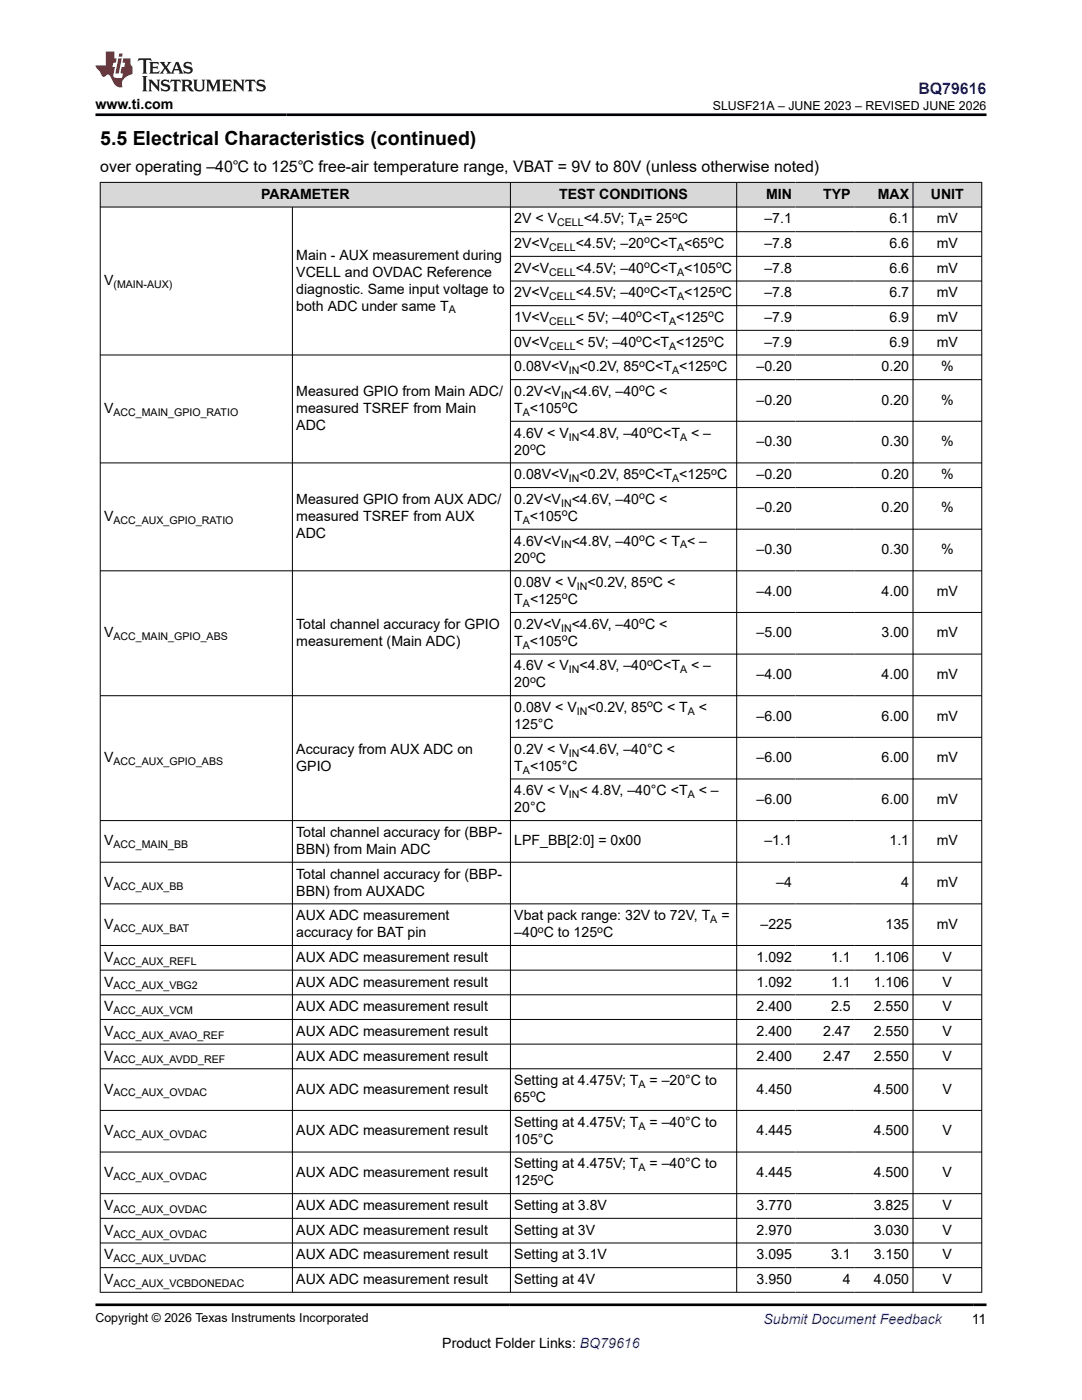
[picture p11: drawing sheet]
<svg xmlns="http://www.w3.org/2000/svg" width="216mm" height="279mm" viewBox="0 0 216 279" stroke-linecap="round" stroke-linejoin="round" font-family="sans-serif">
<defs><g id="words">
<text font-size="3.9" x="20" y="28.8">5.5 Electrical Characteristics (continued)</text>
<text font-size="3.2" fill="#00f" x="183.3" y="18.7">BQ79616</text>
<text font-size="3.2" x="20" y="34.3">over operating –40℃ to 125℃ free-air temperature range, VBAT = 9V to 80V (unless otherwise noted)</text>
<g font-size="2.8">
<text x="19" y="21.8">www.ti.com</text>
<text x="52.1" y="39.7">PARAMETER</text>
<text x="111.6" y="39.7">TEST CONDITIONS</text>
<text x="152.8" y="39.7">MIN</text>
<text x="164.3" y="39.7">TYP</text>
<text x="175.1" y="39.7">MAX</text>
<text x="185.7" y="39.7">UNIT</text>
<text x="102.6" y="44.6">2V &lt; V</text>
<text x="116.5" y="44.6">&lt;4.5V; T = 25 C</text>
<text x="152.5" y="44.6">–7.1</text>
<text x="177.5" y="44.6">6.1</text>
<text x="186.9" y="44.6">mV</text>
<text x="59.1" y="51.8">Main - AUX measurement during</text>
<text x="102.6" y="49.5">2V&lt;V</text>
<text x="114.9" y="49.5">&lt;4.5V; –20 C&lt;T &lt;65 C</text>
<text x="152.5" y="49.5">–7.8</text>
<text x="177.5" y="49.5">6.6</text>
<text x="186.9" y="49.5">mV</text>
<text x="20.8" y="56.9">V</text>
<text x="59.1" y="55.2">VCELL and OVDAC Reference</text>
<text x="59.1" y="58.6">diagnostic. Same input voltage to</text>
<text x="102.6" y="54.4">2V&lt;V</text>
<text x="102.6" y="59.4">2V&lt;V</text>
<text x="114.9" y="54.4">&lt;4.5V; –40 C&lt;T &lt;105 C</text>
<text x="114.9" y="59.4">&lt;4.5V; –40 C&lt;T &lt;125 C</text>
<text x="152.5" y="54.4">–7.8</text>
<text x="152.5" y="59.4">–7.8</text>
<text x="177.5" y="54.4">6.6</text>
<text x="177.5" y="59.4">6.7</text>
<text x="186.9" y="54.4">mV</text>
<text x="186.9" y="59.4">mV</text>
<text x="59.1" y="62">both ADC under same T</text>
<text x="102.6" y="64.3">1V&lt;V</text>
<text x="114.9" y="64.3">&lt; 5V; –40 C&lt;T &lt;125 C</text>
<text x="152.5" y="64.3">–7.9</text>
<text x="177.5" y="64.3">6.9</text>
<text x="186.9" y="64.3">mV</text>
<text x="102.6" y="69.2">0V&lt;V</text>
<text x="114.9" y="69.2">&lt; 5V; –40 C&lt;T &lt;125 C</text>
<text x="152.5" y="69.2">–7.9</text>
<text x="177.5" y="69.2">6.9</text>
<text x="186.9" y="69.2">mV</text>
<text x="102.6" y="74.1">0.08V&lt;V</text>
<text x="115.6" y="74.1">&lt;0.2V, 85 C&lt;T &lt;125 C</text>
<text x="151" y="74.1">–0.20</text>
<text x="175.9" y="74.1">0.20</text>
<text x="187.8" y="74.1">%</text>
<text x="20.8" y="82.4">V</text>
<text x="59.1" y="79">Measured GPIO from Main ADC/</text>
<text x="59.1" y="82.4">measured TSREF from Main</text>
<text x="102.6" y="82.4">T &lt;105 C</text>
<text x="102.6" y="79">0.2V&lt;V</text>
<text x="114.1" y="79">&lt;4.6V, –40 C &lt;</text>
<text x="151" y="80.7">–0.20</text>
<text x="175.9" y="80.7">0.20</text>
<text x="187.8" y="80.7">%</text>
<text x="59.1" y="85.8">ADC</text>
<text x="102.6" y="87.3">4.6V &lt; V</text>
<text x="115.6" y="87.3">&lt;4.8V, –40 C&lt;T</text>
<text x="137.9" y="87.3">&lt; –</text>
<text x="151" y="89">–0.30</text>
<text x="175.9" y="89">0.30</text>
<text x="187.8" y="89">%</text>
<text x="102.6" y="95.7">0.08V&lt;V</text>
<text x="102.6" y="90.7">20 C</text>
<text x="115.6" y="95.7">&lt;0.2V, 85 C&lt;T &lt;125 C</text>
<text x="151" y="95.7">–0.20</text>
<text x="175.9" y="95.7">0.20</text>
<text x="187.8" y="95.7">%</text>
<text x="59.1" y="100.6">Measured GPIO from AUX ADC/</text>
<text x="102.6" y="100.6">0.2V&lt;V</text>
<text x="114.1" y="100.6">&lt;4.6V, –40 C &lt;</text>
<text x="20.8" y="104">V</text>
<text x="59.1" y="104">measured TSREF from AUX</text>
<text x="59.1" y="107.4">ADC</text>
<text x="102.6" y="104">T &lt;105 C</text>
<text x="151" y="102.3">–0.20</text>
<text x="175.9" y="102.3">0.20</text>
<text x="187.8" y="102.3">%</text>
<text x="102.6" y="108.9">4.6V&lt;V</text>
<text x="102.6" y="112.3">20 C</text>
<text x="114.1" y="108.9">&lt;4.8V, –40 C &lt; T &lt; –</text>
<text x="151" y="110.6">–0.30</text>
<text x="175.9" y="110.6">0.30</text>
<text x="187.8" y="110.6">%</text>
<text x="102.6" y="117.2">0.08V &lt; V</text>
<text x="117.2" y="117.2">&lt;0.2V, 85 C &lt;</text>
<text x="151" y="118.9">–4.00</text>
<text x="175.9" y="118.9">4.00</text>
<text x="186.9" y="118.9">mV</text>
<text x="59.1" y="125.5">Total channel accuracy for GPIO</text>
<text x="102.6" y="120.6">T &lt;125 C</text>
<text x="102.6" y="125.5">0.2V&lt;V</text>
<text x="114.1" y="125.5">&lt;4.6V, –40 C &lt;</text>
<text x="20.8" y="127.2">V</text>
<text x="59.1" y="128.9">measurement (Main ADC)</text>
<text x="102.6" y="128.9">T &lt;105 C</text>
<text x="151" y="127.2">–5.00</text>
<text x="175.9" y="127.2">3.00</text>
<text x="186.9" y="127.2">mV</text>
<text x="102.6" y="133.8">4.6V &lt; V</text>
<text x="102.6" y="137.2">20 C</text>
<text x="115.6" y="133.8">&lt;4.8V, –40 C&lt;T</text>
<text x="137.9" y="133.8">&lt; –</text>
<text x="151" y="135.5">–4.00</text>
<text x="175.9" y="135.5">4.00</text>
<text x="186.9" y="135.5">mV</text>
<text x="102.6" y="142.1">0.08V &lt; V</text>
<text x="117.2" y="142.1">&lt;0.2V, 85 C &lt; T</text>
<text x="139.5" y="142.1">&lt;</text>
<text x="151" y="143.8">–6.00</text>
<text x="175.9" y="143.8">6.00</text>
<text x="186.9" y="143.8">mV</text>
<text x="102.6" y="145.5">125°C</text>
<text x="20.8" y="152.1">V</text>
<text x="59.1" y="150.4">Accuracy from AUX ADC on</text>
<text x="59.1" y="153.8">GPIO</text>
<text x="102.6" y="150.4">0.2V &lt; V</text>
<text x="102.6" y="153.8">T &lt;105°C</text>
<text x="115.6" y="150.4">&lt;4.6V, –40°C &lt;</text>
<text x="151" y="152.1">–6.00</text>
<text x="175.9" y="152.1">6.00</text>
<text x="186.9" y="152.1">mV</text>
<text x="102.6" y="158.7">4.6V &lt; V</text>
<text x="115.6" y="158.7">&lt; 4.8V, –40°C &lt;T</text>
<text x="139.4" y="158.7">&lt; –</text>
<text x="151" y="160.4">–6.00</text>
<text x="175.9" y="160.4">6.00</text>
<text x="186.9" y="160.4">mV</text>
<text x="59.1" y="167">Total channel accuracy for (BBP-</text>
<text x="102.6" y="162.1">20°C</text>
<text x="20.8" y="168.7">V</text>
<text x="59.1" y="170.4">BBN) from Main ADC</text>
<text x="102.6" y="168.7">LPF_BB[2:0] = 0x00</text>
<text x="152.5" y="168.7">–1.1</text>
<text x="177.5" y="168.7">1.1</text>
<text x="186.9" y="168.7">mV</text>
<text x="20.8" y="177">V</text>
<text x="59.1" y="175.3">Total channel accuracy for (BBP-</text>
<text x="59.1" y="178.7">BBN) from AUXADC</text>
<text x="154.9" y="177">–4</text>
<text x="179.8" y="177">4</text>
<text x="186.9" y="177">mV</text>
<text x="20.8" y="185.4">V</text>
<text x="59.1" y="183.7">AUX ADC measurement</text>
<text x="102.6" y="183.7">Vbat pack range: 32V to 72V, T</text>
<text x="143.9" y="183.7">=</text>
<text x="151.7" y="185.4">–225</text>
<text x="176.7" y="185.4">135</text>
<text x="186.9" y="185.4">mV</text>
<text x="20.8" y="192">V</text>
<text x="59.1" y="187">accuracy for BAT pin</text>
<text x="59.1" y="192">AUX ADC measurement result</text>
<text x="102.6" y="187">–40 C to 125 C</text>
<text x="151" y="192">1.092</text>
<text x="165.8" y="192">1.1</text>
<text x="174.4" y="192">1.106</text>
<text x="188.1" y="192">V</text>
<text x="20.8" y="196.9">V</text>
<text x="59.1" y="196.9">AUX ADC measurement result</text>
<text x="151" y="196.9">1.092</text>
<text x="165.8" y="196.9">1.1</text>
<text x="174.4" y="196.9">1.106</text>
<text x="188.1" y="196.9">V</text>
<text x="20.8" y="201.8">V</text>
<text x="59.1" y="201.8">AUX ADC measurement result</text>
<text x="151" y="201.8">2.400</text>
<text x="165.8" y="201.8">2.5</text>
<text x="174.4" y="201.8">2.550</text>
<text x="188.1" y="201.8">V</text>
<text x="20.8" y="206.7">V</text>
<text x="59.1" y="206.7">AUX ADC measurement result</text>
<text x="151" y="206.7">2.400</text>
<text x="164.3" y="206.7">2.47</text>
<text x="174.4" y="206.7">2.550</text>
<text x="188.1" y="206.7">V</text>
<text x="20.8" y="211.7">V</text>
<text x="59.1" y="211.7">AUX ADC measurement result</text>
<text x="151" y="211.7">2.400</text>
<text x="164.3" y="211.7">2.47</text>
<text x="174.4" y="211.7">2.550</text>
<text x="188.1" y="211.7">V</text>
<text x="20.8" y="218.3">V</text>
<text x="59.1" y="218.3">AUX ADC measurement result</text>
<text x="102.6" y="216.6">Setting at 4.475V; T</text>
<text x="102.6" y="220">65 C</text>
<text x="129.6" y="216.6">= –20°C to</text>
<text x="151" y="218.3">4.450</text>
<text x="174.4" y="218.3">4.500</text>
<text x="188.1" y="218.3">V</text>
<text x="20.8" y="226.6">V</text>
<text x="59.1" y="226.6">AUX ADC measurement result</text>
<text x="102.6" y="224.9">Setting at 4.475V; T</text>
<text x="129.6" y="224.9">= –40°C to</text>
<text x="151" y="226.6">4.445</text>
<text x="174.4" y="226.6">4.500</text>
<text x="188.1" y="226.6">V</text>
<text x="102.6" y="233.2">Setting at 4.475V; T</text>
<text x="102.6" y="228.3">105°C</text>
<text x="129.6" y="233.2">= –40°C to</text>
<text x="20.8" y="234.9">V</text>
<text x="59.1" y="234.9">AUX ADC measurement result</text>
<text x="102.6" y="236.6">125 C</text>
<text x="151" y="234.9">4.445</text>
<text x="174.4" y="234.9">4.500</text>
<text x="188.1" y="234.9">V</text>
<text x="20.8" y="241.5">V</text>
<text x="59.1" y="241.5">AUX ADC measurement result</text>
<text x="102.6" y="241.5">Setting at 3.8V</text>
<text x="151" y="241.5">3.770</text>
<text x="174.4" y="241.5">3.825</text>
<text x="188.1" y="241.5">V</text>
<text x="20.8" y="246.4">V</text>
<text x="20.8" y="251.3">V</text>
<text x="59.1" y="246.4">AUX ADC measurement result</text>
<text x="59.1" y="251.3">AUX ADC measurement result</text>
<text x="102.6" y="246.4">Setting at 3V</text>
<text x="102.6" y="251.3">Setting at 3.1V</text>
<text x="151" y="246.4">2.970</text>
<text x="151" y="251.3">3.095</text>
<text x="165.8" y="251.3">3.1</text>
<text x="174.4" y="246.4">3.030</text>
<text x="174.4" y="251.3">3.150</text>
<text x="188.1" y="246.4">V</text>
<text x="188.1" y="251.3">V</text>
<text x="20.8" y="256.3">V</text>
<text x="59.1" y="256.3">AUX ADC measurement result</text>
<text x="102.6" y="256.3">Setting at 4V</text>
<text x="151" y="256.3">3.950</text>
<text x="168.2" y="256.3">4</text>
<text x="174.4" y="256.3">4.050</text>
<text x="188.1" y="256.3">V</text>
<text x="88.3" y="269">Product Folder Links: BQ79616</text>
<text x="193.9" y="264.2">11</text>
</g>
<text font-size="2.8" fill="#00f" x="152.4" y="264.2">Submit Document Feedback</text>
<g font-size="2.5">
<text x="142.2" y="21.9">SLUSF21A – JUNE 2023 – REVISED JUNE 2026</text>
<text x="19" y="263.9">Copyright © 2026 Texas Instruments Incorporated</text>
</g>
<g font-size="2.1">
<text x="111.2" y="45.2">CELL</text>
<text x="127.1" y="45.2">A</text>
<text x="134.1" y="43.7">o</text>
<text x="109.6" y="50.1">CELL</text>
<text x="128.5" y="48.6">o</text>
<text x="128.5" y="53.5">o</text>
<text x="135.1" y="50.1">A</text>
<text x="141.3" y="48.6">o</text>
<text x="142.9" y="53.5">o</text>
<text x="22.6" y="57.5">(MAIN-AUX)</text>
<text x="109.6" y="55">CELL</text>
<text x="109.6" y="59.9">CELL</text>
<text x="128.5" y="58.4">o</text>
<text x="135.1" y="55">A</text>
<text x="135.1" y="59.9">A</text>
<text x="142.9" y="58.4">o</text>
<text x="89.5" y="62.5">A</text>
<text x="109.6" y="64.8">CELL</text>
<text x="127" y="63.3">o</text>
<text x="133.5" y="64.8">A</text>
<text x="141.3" y="63.3">o</text>
<text x="109.6" y="69.8">CELL</text>
<text x="127" y="68.3">o</text>
<text x="133.5" y="69.8">A</text>
<text x="141.3" y="68.3">o</text>
<text x="113.5" y="74.7">IN</text>
<text x="127.5" y="73.2">o</text>
<text x="134.1" y="74.7">A</text>
<text x="141.9" y="73.2">o</text>
<text x="22.6" y="83">ACC_MAIN_GPIO_RATIO</text>
<text x="104.3" y="83">A</text>
<text x="112" y="79.6">IN</text>
<text x="112.1" y="81.5">o</text>
<text x="127.5" y="78.1">o</text>
<text x="105.8" y="89.8">o</text>
<text x="113.5" y="87.9">IN</text>
<text x="129.1" y="86.4">o</text>
<text x="135.7" y="87.9">A</text>
<text x="127.5" y="94.7">o</text>
<text x="141.9" y="94.7">o</text>
<text x="112" y="101.1">IN</text>
<text x="113.5" y="96.2">IN</text>
<text x="127.5" y="99.6">o</text>
<text x="134.1" y="96.2">A</text>
<text x="22.6" y="104.5">ACC_AUX_GPIO_RATIO</text>
<text x="104.3" y="104.5">A</text>
<text x="112.1" y="103">o</text>
<text x="127.5" y="107.9">o</text>
<text x="105.8" y="111.3">o</text>
<text x="112" y="109.5">IN</text>
<text x="135.7" y="109.5">A</text>
<text x="112.1" y="119.6">o</text>
<text x="115.1" y="117.8">IN</text>
<text x="129.1" y="116.3">o</text>
<text x="104.3" y="121.1">A</text>
<text x="127.5" y="124.6">o</text>
<text x="22.6" y="127.8">ACC_MAIN_GPIO_ABS</text>
<text x="104.3" y="129.5">A</text>
<text x="112" y="126.1">IN</text>
<text x="112.1" y="127.9">o</text>
<text x="105.8" y="136.3">o</text>
<text x="113.5" y="134.4">IN</text>
<text x="129.1" y="132.9">o</text>
<text x="135.7" y="134.4">A</text>
<text x="115.1" y="142.7">IN</text>
<text x="129.1" y="141.2">o</text>
<text x="137.3" y="142.7">A</text>
<text x="22.6" y="152.7">ACC_AUX_GPIO_ABS</text>
<text x="104.3" y="154.4">A</text>
<text x="113.5" y="151">IN</text>
<text x="113.5" y="159.3">IN</text>
<text x="137.2" y="159.3">A</text>
<text x="22.6" y="169.3">ACC_MAIN_BB</text>
<text x="22.6" y="177.6">ACC_AUX_BB</text>
<text x="22.6" y="185.9">ACC_AUX_BAT</text>
<text x="141.7" y="184.2">A</text>
<text x="107.3" y="186.1">o</text>
<text x="119.2" y="186.1">o</text>
<text x="22.6" y="192.5">ACC_AUX_REFL</text>
<text x="22.6" y="197.5">ACC_AUX_VBG2</text>
<text x="22.6" y="202.4">ACC_AUX_VCM</text>
<text x="22.6" y="207.3">ACC_AUX_AVAO_REF</text>
<text x="22.6" y="212.2">ACC_AUX_AVDD_REF</text>
<text x="22.6" y="218.8">ACC_AUX_OVDAC</text>
<text x="105.8" y="219">o</text>
<text x="127.4" y="217.1">A</text>
<text x="22.6" y="227.1">ACC_AUX_OVDAC</text>
<text x="127.4" y="225.4">A</text>
<text x="127.4" y="233.8">A</text>
<text x="22.6" y="235.4">ACC_AUX_OVDAC</text>
<text x="107.3" y="235.6">o</text>
<text x="22.6" y="242.1">ACC_AUX_OVDAC</text>
<text x="22.6" y="247">ACC_AUX_OVDAC</text>
<text x="22.6" y="251.9">ACC_AUX_UVDAC</text>
<text x="22.6" y="256.8">ACC_AUX_VCBDONEDAC</text>
</g>
</g></defs>
<g fill="#d8d8d8">
<path d="M20 36.4h175.9v4.9h-175.9z" fill-rule="evenodd"/>
<path d="M20.1 36.5h81.7v4.8h-81.7z" fill-rule="evenodd"/>
<path d="M101.9 36.5h45v4.8h-45z" fill-rule="evenodd"/>
<path d="M147.1 36.5h11.6v4.8h-11.6z" fill-rule="evenodd"/>
<path d="M158.7 36.5h11.8v4.8h-11.8z" fill-rule="evenodd"/>
<path d="M170.5 36.5h11.6v4.8h-11.6z" fill-rule="evenodd"/>
<path d="M182.2 36.5h13.6v4.8h-13.6z" fill-rule="evenodd"/>
</g>
<g fill="none" stroke="#000" stroke-width=".2">
<path d="M19.9 36.4h176.1M20 36.3v221.7M101.9 36.3v221.7M147 36.3v221.7M182.2 36.3v221.7M195.9 36.3v221.7M19.9 41.3h176.1M58.3 41.3v216.7M101.9 46.2h94.1M101.9 51.2h94.1M101.9 56.1h94.1M19.9 70.8h176.1"/>
<path d="M101.9 61h94.1M101.9 65.9h94.1M101.9 75.8h94.1M101.9 84.1h94.1M101.9 97.3h94.1M196 92.4h-176.1M19.9 113.9h176.1M101.9 105.6h94.1M19.9 138.8h176.1M101.9 122.2h94.1M101.9 130.5h94.1M101.9 147.2h94.1"/>
<path d="M101.9 155.5h94.1M19.9 172.1h176.1M196 163.8h-176.1M19.9 180.4h176.1M19.9 188.7h176.1M19.9 193.6h176.1M19.9 198.5h176.1M19.9 203.5h176.1M19.9 208.4h176.1M19.9 213.3h176.1M19.9 221.6h176.1M19.9 229.9h176.1"/>
<path d="M19.9 238.2h176.1M19.9 243.1h176.1M19.9 248.1h176.1M19.9 253h176.1M19.9 257.9h176.1"/>
</g>
<path d="M27.7 11.6l-.2 .6 .5-.2h.6v.1v2.2l-.2 .4h1l-.2-.4v-2.2v-.1h.5l.5 .2-.1-.6zM29.8 12.4l.2 .3v1.6l-.2 .4h1.9l.1-.6a1.08 1.08 0 0 1-1.3 .2v-.7h.6l.4 .2v-.7l-.4 .2h-.6v-.5l.2-.2a1 1 0 0 1 1 .3l-.1-.5zM31.8 12.4l1 1.1-1 1.2h.9l-.2-.2 .4-.8 .5 .8-.2 .2h1.6l-.2-.2 .1-.5h1l.1 .5-.1 .2h.9l-.2-.4-.8-1.9h-.5l-1 2.1-.8-1.1 .9-1h-.8l.2 .2-.5 .6-.3-.6 .1-.2zM35.2 12.8l.4 1h-.8zM36.8 12.5a.65 .65 0 0 0-.2 .7 .65 .65 0 0 0 .6 .5l.7 .1 .1 .3a.79 .79 0 0 1-.7 .4 .79 .79 0 0 1-.7-.5l.1 .7 .2-.1a.93 .93 0 0 0 1.1 0 .93 .93 0 0 0 .4-.9 1.46 1.46 0 0 0-1.2-.6l-.1-.3a1.09 1.09 0 0 1 1.2 .2l-.2-.6-.1 .1-.6-.2zM28.4 15.2l.2 .4v2.2l-.2 .4h1l-.2-.4v-2.2l.2-.4zM29.6 15.9l.2 .4v1.5l-.2 .4h.8l-.3-.4v-1.3l1.7 1.8v-2l.2-.4h-.8l.2 .2 .1 1.1-1.2-1.3zM32.3 16a.65 .65 0 0 0-.2 .8 .65 .65 0 0 0 .7 .4l.6 .2 .1 .2a.79 .79 0 0 1-.7 .4 .79 .79 0 0 1-.7-.5l.1 .7 .2-.1a.93 .93 0 0 0 1.1 .1 .93 .93 0 0 0 .4-1 1.46 1.46 0 0 0-1.2-.5l-.1-.4a1.09 1.09 0 0 1 1.2 .2l-.2-.6-.1 .1-.6-.1zM34.1 15.9l-.1 .6a.63 .63 0 0 1 .7-.3l.1 1.6-.3 .4h1l-.2-.4v-1.6a.66 .66 0 0 1 .8 .3l-.1-.6zM36.2 15.9l.2 .4v1.5l-.2 .4h.9l-.2-.2v-.7h.5l.1 .2a.79 .79 0 0 0 1.2 .6l-1-.9a.61 .61 0 0 0 .6-.6 .61 .61 0 0 0-.5-.7zM36.9 16.2h.2a.47 .47 0 0 1 .5 .1 .47 .47 0 0 1 .1 .5l-.2 .1-.6 .1zM38.5 15.9l.2 .2a2.27 2.27 0 0 0 .4 2 1.04 1.04 0 0 0 1.7-.7v-1.3l.2-.2h-.8l.2 .4v1.1a.6 .6 0 0 1-.6 .6 .6 .6 0 0 1-.6-.6v-1.1l.3-.4zM41.1 15.9l.2 .4v1.5l-.2 .4h.7l-.2-.4v-1.4l.9 1.9 .8-1.9v1.4l-.2 .4h1l-.3-.4v-1.5l.3-.4h-.8l-.7 1.5-.7-1.5zM44.3 15.9l.2 .4v1.5l-.2 .4h1.9l.1-.6a1.09 1.09 0 0 1-1.3 .2v-.7h.6l.4 .2v-.6l-.4 .2h-.6v-.6l.2-.1a1.01 1.01 0 0 1 1 .3l-.1-.6zM46.4 15.9l.3 .4v1.5l-.3 .4h.8l-.2-.4v-1.3l1.6 1.8v-2l.2-.4h-.7l.2 .2v1.1l-1.2-1.3zM49 15.9l-.1 .6a.63 .63 0 0 1 .8-.3v1.6l-.3 .4h1l-.2-.4v-1.6a.66 .66 0 0 1 .8 .3l-.1-.6zM51.4 16a.65 .65 0 0 0-.2 .8 .65 .65 0 0 0 .6 .4l.6 .2 .2 .2a.79 .79 0 0 1-.8 .4 .79 .79 0 0 1-.6-.5l.1 .7 .2-.1a.93 .93 0 0 0 1 .1 .93 .93 0 0 0 .5-1 1.46 1.46 0 0 0-1.3-.5l-.1-.4a1.09 1.09 0 0 1 1.3 .2l-.2-.6-.2 .1-.5-.1z" fill="#231f20"/>
<path d="M21.1 10.3v2.7h-2.1l.1 .4 .9 1a.95 .95 0 0 0 .9 .9 .59 .59 0 0 1 .6-.4 .59 .59 0 0 1 .5 .3l.4 .8a1.59 1.59 0 0 0 2.1 1.4 1.61 1.61 0 0 1 1-2.3l1-.3-.1-1.5a1.59 1.59 0 0 1-.4-1.7h-1.4l-.2 .9h.5l-.1 .9h-.5l-.2 .9v.3l.4 .1-.2 .9h-.6a.73 .73 0 0 1-1.1-.7l.3-1.5h-.5l.2-.9h.5l.2-.9h-.5v-1.3zM23.6 11.6l-.6 3.1h.7l.6-3.1zM23.8 10.7l-.1 .6h.7l.1-.6z" fill="#ed1c24"/>
<path d="M19 22.9h177.8M19 260.4h177.8" fill="none" stroke="#000" stroke-width=".53"/>
<use href="#words"/>
</svg>
